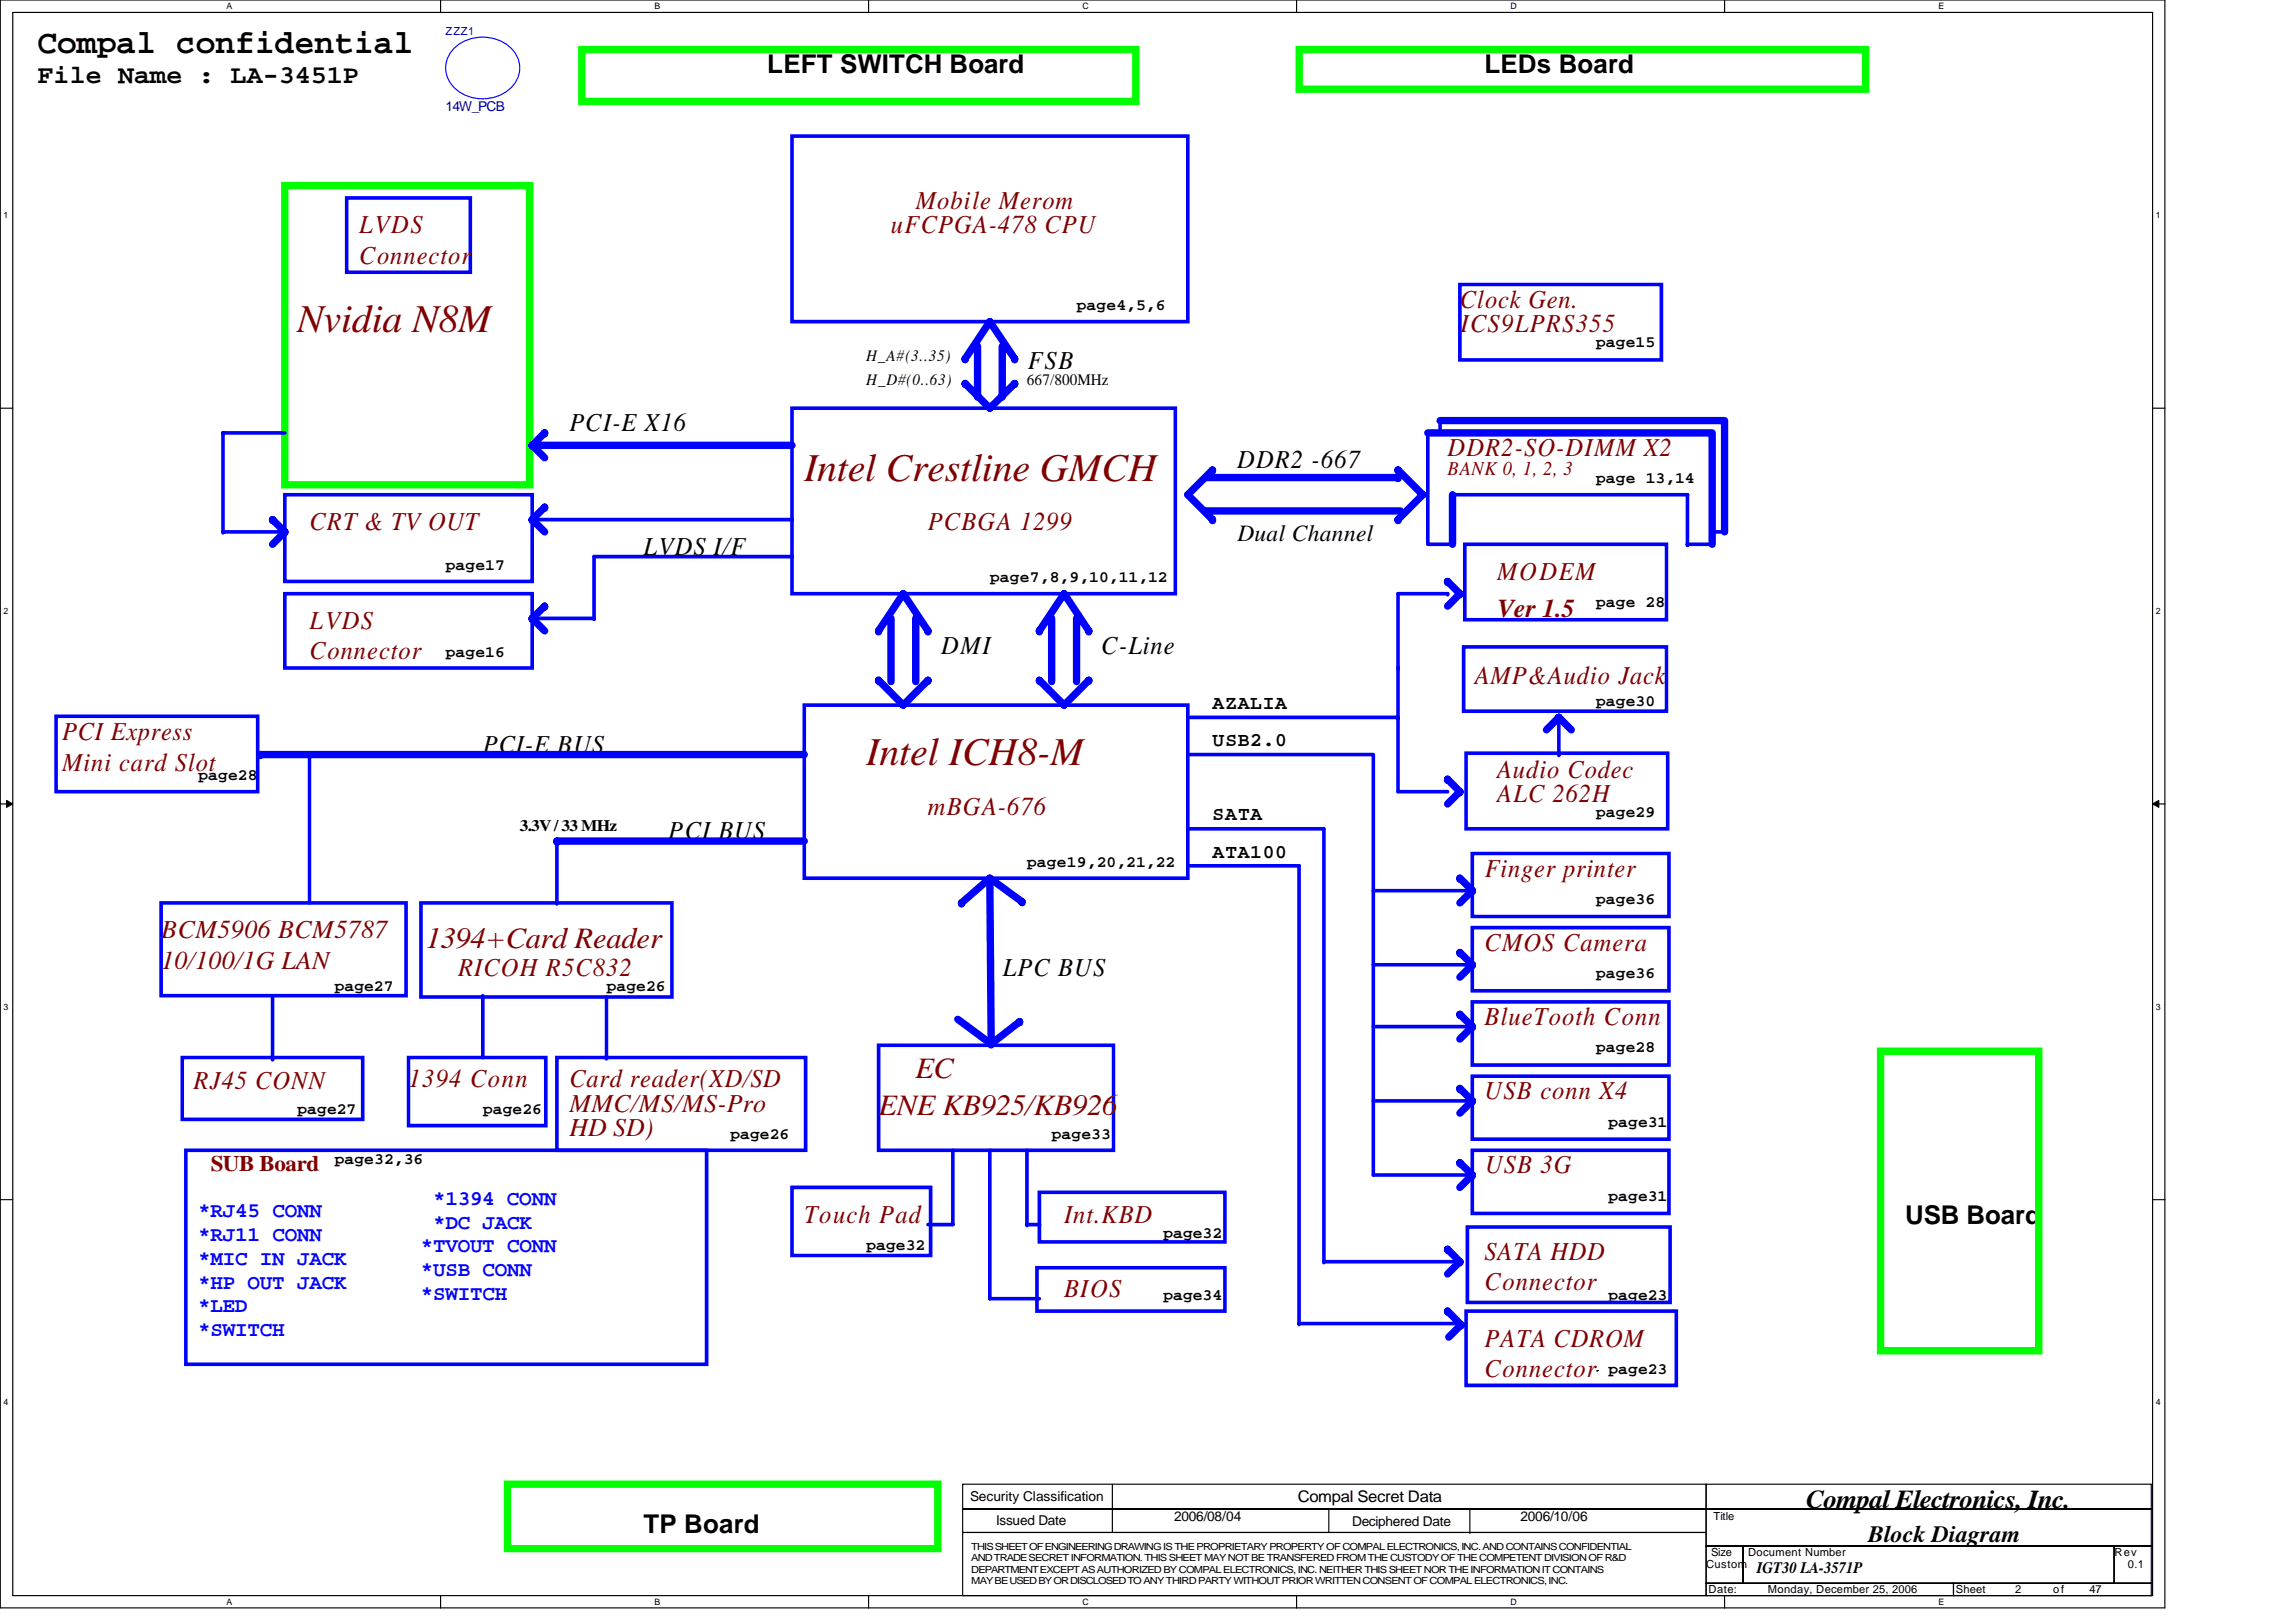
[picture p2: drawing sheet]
<svg xmlns="http://www.w3.org/2000/svg" width="297mm" height="210mm" viewBox="0 0 297 210" stroke-linecap="round" stroke-linejoin="round" font-family="sans-serif">
<defs><g id="words">
<g font-size="5.1" fill="#800000">
<text x="38.5" y="43">Nvidia N8M</text>
<text x="104.1" y="62.2">Intel Crestline GMCH</text>
<text x="112.1" y="99">Intel ICH8-M</text>
</g>
<text font-size="4.3" x="4.8" y="6.8">Compal confidential</text>
<g font-size="3.8" fill="#800000">
<text x="55.1" y="122.7">1394+Card Reader</text>
<text x="118.4" y="139.4">EC</text>
<text x="113.7" y="144.3">ENE KB925/KB926</text>
</g>
<g font-size="3.3">
<text x="4.8" y="10.8">File Name : LA-3451P</text>
<text x="99.3" y="9.5">LEFT SWITCH Board</text>
<text x="192.1" y="9.5">LEDs Board</text>
<text x="133" y="47.8">FSB</text>
<text x="73.7" y="55.8">PCI-E X16</text>
<text x="160.1" y="60.6">DDR2 -667</text>
<text x="83.3" y="71.8">LVDS I/F</text>
<text x="121.8" y="84.6">DMI</text>
<text x="142.5" y="84.6">C-Line</text>
<text x="62.5" y="97.4">PCI-E BUS</text>
<text x="86.5" y="108.6">PCI BUS</text>
<text x="129.7" y="126.2">LPC BUS</text>
<text x="246.5" y="158.3">USB Board</text>
<text x="233.7" y="195.1">Compal Electronics, Inc.</text>
<text x="83.3" y="198.3">TP Board</text>
</g>
<g font-size="3.3" fill="#800000">
<text x="118.5" y="27">Mobile Merom</text>
<text x="46.5" y="30.2">LVDS</text>
<text x="46.5" y="34.1">Connector</text>
<text x="115.3" y="30.2">uFCPGA-478 CPU</text>
<text x="188.9" y="39.8">Clock Gen.</text>
<text x="189" y="43">ICS9LPRS355</text>
<text x="187.3" y="59">DDR2-SO-DIMM X2</text>
<text x="40" y="68.6">CRT &amp; TV OUT</text>
<text x="120.1" y="68.6">PCBGA 1299</text>
<text x="193.7" y="75">MODEM</text>
<text x="40" y="81.4">LVDS</text>
<text x="193.7" y="79.8">Ver 1.5</text>
<text x="40" y="85.3">Connector</text>
<text x="190.8" y="88.4">AMP&amp;Audio Jack</text>
<text x="8" y="95.8">PCI Express</text>
<text x="8" y="99.7">Mini card Slot</text>
<text x="193.7" y="100.6">Audio Codec</text>
<text x="120.1" y="105.4">mBGA-676</text>
<text x="193.7" y="103.8">ALC 262H</text>
<text x="192.1" y="113.4">Finger printer</text>
<text x="20.8" y="121.4">BCM5906 BCM5787</text>
<text x="20.8" y="125.3">10/100/1G LAN</text>
<text x="192.1" y="123">CMOS Camera</text>
<text x="59.3" y="126.2">RICOH R5C832</text>
<text x="192.1" y="132.6">BlueTooth Conn</text>
<text x="25" y="140.9">RJ45 CONN</text>
<text x="52.8" y="140.6">1394 Conn</text>
<text x="73.7" y="140.6">Card reader(XD/SD</text>
<text x="73.7" y="143.8">MMC/MS/MS-Pro</text>
<text x="192.1" y="142.2">USB conn X4</text>
<text x="73.7" y="147">HD SD)</text>
<text x="192.1" y="151.8">USB 3G</text>
<text x="104.1" y="158.2">Touch Pad</text>
<text x="137.7" y="158.2">Int.KBD</text>
<text x="137.7" y="167.8">BIOS</text>
<text x="192.1" y="163">SATA HDD</text>
<text x="192.1" y="166.9">Connector</text>
<text x="192.1" y="174.2">PATA CDROM</text>
<text x="192.1" y="178.1">Connector</text>
</g>
<g font-size="3">
<text x="160.1" y="69.9">Dual Channel</text>
<text x="241.7" y="199.6">Block Diagram</text>
</g>
<text font-size="2.9" fill="#800000" x="27.3" y="151.4">SUB Board</text>
<g font-size="2.7" fill="#00f">
<text x="56" y="155.9">*1394 CONN</text>
<text x="25.7" y="157.5">*RJ45 CONN</text>
<text x="25.7" y="160.6">*RJ11 CONN</text>
<text x="56" y="159">*DC JACK</text>
<text x="25.7" y="163.6">*MIC IN JACK</text>
<text x="25.7" y="166.7">*HP OUT JACK</text>
<text x="54.5" y="162">*TVOUT CONN</text>
<text x="54.5" y="165.1">*USB CONN</text>
<text x="25.6" y="169.8">*LED</text>
<text x="25.7" y="172.8">*SWITCH</text>
<text x="54.5" y="168.2">*SWITCH</text>
</g>
<text font-size="2.5" fill="#800000" x="187.3" y="61.5">BANK 0, 1, 2, 3</text>
<g font-size="2.5">
<text x="156.9" y="91.8">AZALIA</text>
<text x="156.9" y="96.6">USB2.0</text>
<text x="156.9" y="106.2">SATA</text>
<text x="156.9" y="111">ATA100</text>
</g>
<g font-size="2.1">
<text x="139.3" y="40.2">page4,5,6</text>
<text x="112.1" y="46.7">H_A#(3..35)</text>
<text x="206.5" y="45">page15</text>
<text x="112.1" y="49.8">H_D#(0..63)</text>
<text x="132.9" y="49.8">667/800MHz</text>
<text x="206.5" y="62.5">page 13,14</text>
<text x="57.7" y="73.7">page17</text>
<text x="128.1" y="75.4">page7,8,9,10,11,12</text>
<text x="206.5" y="78.5">page 28</text>
<text x="57.7" y="85">page16</text>
<text x="206.5" y="91.4">page30</text>
<text x="25.7" y="101">page28</text>
<text x="67.3" y="107.5">3.3V / 33 MHz</text>
<text x="206.5" y="105.7">page29</text>
<text x="132.9" y="112.2">page19,20,21,22</text>
<text x="206.5" y="117">page36</text>
<text x="43.3" y="128.2">page27</text>
<text x="78.5" y="128.2">page26</text>
<text x="206.5" y="126.6">page36</text>
<text x="206.5" y="136.2">page28</text>
<text x="38.5" y="144.2">page27</text>
<text x="62.5" y="144.2">page26</text>
<text x="94.5" y="147.4">page26</text>
<text x="136.1" y="147.4">page33</text>
<text x="208.1" y="145.8">page31</text>
<text x="43.3" y="150.6">page32,36</text>
<text x="208.1" y="155.4">page31</text>
<text x="112.1" y="161.8">page32</text>
<text x="150.5" y="160.2">page32</text>
<text x="150.5" y="168.2">page34</text>
<text x="208.1" y="168.2">page23</text>
<text x="208.1" y="177.8">page23</text>
<text x="167.9" y="194.4">Compal Secret Data</text>
<text x="227.3" y="203.5">IGT30 LA-3571P</text>
</g>
<text font-size="1.8" fill="#000080" x="57.7" y="14.4">14W_PCB</text>
<g font-size="1.8">
<text x="125.5" y="194.2">Security Classification</text>
<text x="128.9" y="197.3">Issued Date</text>
<text x="151.9" y="196.8">2006/08/04</text>
<text x="174.9" y="197.4">Deciphered Date</text>
<text x="196.7" y="196.8">2006/10/06</text>
</g>
<text font-size="1.4" fill="#000080" x="57.7" y="4.5">ZZZ1</text>
<g font-size="1.4">
<text x="221.7" y="196.7">Title</text>
<text x="220.7" y="202.9">Custom</text>
<text x="221.4" y="201.3">Size</text>
<text x="226.2" y="201.3">Document Number</text>
<text x="273.6" y="201.3">Rev</text>
<text x="275.3" y="202.9">0.1</text>
<text x="221" y="206.1">Date:</text>
<text x="228.7" y="206.1">Monday, December 25, 2006</text>
<text x="253" y="206.1">Sheet</text>
<text x="260.7" y="206.1">2</text>
<text x="265.6" y="206.1">of</text>
<text x="270.3" y="206.1">47</text>
</g>
<g font-size="1.3">
<text x="125.7" y="200.5">THIS SHEET OF ENGINEERING DRAWING IS THE PROPRIETARY PROPERTY OF COMPAL ELECTRONICS, INC. AND CONTAINS CONFIDENTIAL</text>
<text x="125.7" y="202">AND TRADE SECRET INFORMATION. THIS SHEET MAY NOT BE TRANSFERED FROM THE CUSTODY OF THE COMPETENT DIVISION OF R&amp;D</text>
<text x="125.7" y="203.5">DEPARTMENT EXCEPT AS AUTHORIZED BY COMPAL ELECTRONICS, INC. NEITHER THIS SHEET NOR THE INFORMATION IT CONTAINS</text>
<text x="125.7" y="204.9">MAY BE USED BY OR DISCLOSED TO ANY THIRD PARTY WITHOUT PRIOR WRITTEN CONSENT OF COMPAL ELECTRONICS, INC.</text>
</g>
<g font-size="1.1">
<text x="29.3" y="1.2">A</text>
<text x="84.7" y="1.2">B</text>
<text x="140" y="1.2">C</text>
<text x="195.4" y="1.2">D</text>
<text x="250.8" y="1.2">E</text>
<text x=".4" y="28.2">1</text>
<text x="278.9" y="28.2">1</text>
<text x=".4" y="79.4">2</text>
<text x="278.9" y="79.4">2</text>
<text x=".4" y="130.6">3</text>
<text x="278.9" y="130.6">3</text>
<text x=".4" y="181.8">4</text>
<text x="278.9" y="181.8">4</text>
<text x="29.3" y="207.6">A</text>
<text x="84.7" y="207.6">B</text>
<text x="140" y="207.6">C</text>
<text x="195.4" y="207.6">D</text>
<text x="250.8" y="207.6">E</text>
</g>
</g></defs>
<path d="M0 0h280.1v208h-280.1zM1.6 1.6h276.9v204.8h-276.9z" fill="none" stroke="#000" stroke-width=".15"/>
<g fill="#fff">
<path d="M29.3 .2h.8v1.2h-.8z"/>
<path d="M29.3 206.6h.8v1.3h-.8z"/>
</g>
<path d="M57 0v1.6M57 206.4v1.6" fill="none" stroke="#000" stroke-width=".15"/>
<g fill="#fff">
<path d="M84.7 .2h.7v1.2h-.7z"/>
<path d="M84.7 206.6h.7v1.3h-.7z"/>
</g>
<path d="M112.4 0v1.6M112.4 206.4v1.6" fill="none" stroke="#000" stroke-width=".15"/>
<g fill="#fff">
<path d="M140 .2h.8v1.2h-.8z"/>
<path d="M140 206.6h.8v1.3h-.8z"/>
</g>
<path d="M167.7 0v1.6M167.7 206.4v1.6" fill="none" stroke="#000" stroke-width=".15"/>
<g fill="#fff">
<path d="M195.4 .2h.8v1.2h-.8z"/>
<path d="M195.4 206.6h.8v1.3h-.8z"/>
</g>
<path d="M223.1 0v1.6M223.1 206.4v1.6" fill="none" stroke="#000" stroke-width=".15"/>
<g fill="#fff">
<path d="M250.8 .2h.7v1.2h-.7z"/>
<path d="M250.8 206.6h.7v1.3h-.7z"/>
<path d="M.4 27.2h.7v1.3h-.7z"/>
<path d="M278.9 27.2h.6v1.3h-.6z"/>
<path d="M.4 78.4h.7v1.3h-.7z"/>
<path d="M278.9 78.4h.6v1.3h-.6z"/>
</g>
<path d="M0 52.8h1.6M278.5 52.8h1.6" fill="none" stroke="#000" stroke-width=".15"/>
<g fill="#fff">
<path d="M.4 129.6h.7v1.3h-.7z"/>
<path d="M278.9 129.6h.6v1.3h-.6z"/>
</g>
<path d="M0 104h1.6M278.5 104h1.6" fill="none" stroke="#000" stroke-width=".15"/>
<path d="M.8 103.5l.8 .5-.8 .5zM278.5 104l.8-.5v1z" fill="#000" stroke="#000" stroke-width=".13"/>
<g fill="#fff">
<path d="M.4 180.8h.7v1.3h-.7z"/>
<path d="M278.9 180.8h.6v1.3h-.6z"/>
</g>
<g fill="none" stroke="#000" stroke-width=".15">
<path d="M0 155.2h1.6M278.5 155.2h1.6M206.6 177.3h.1M206.6 177.3h.2M124.5 192h96.2v3.2h-96.2zM124.5 195.2h96.2v3.1h-96.2zM124.5 198.3h96.2v8.1h-96.2zM143.9 195.2h.1M143.9 195.2v3.1M143.9 192v3.2M171.9 195.2v3.1M190.2 198.3h.1"/>
<path d="M190.2 195.2v3.1M220.7 192h57.6v3.2h-57.6zM220.7 195.2h57.6v4.8h-57.6zM220.7 200h4.8v4.8h-4.8zM220.7 204.8h32v1.6h-32zM225.5 200h48v4.8h-48zM252.7 204.8h25.6v1.6h-25.6zM273.5 200h4.8v4.8h-4.8z"/>
</g>
<g fill="none" stroke="#00f" stroke-width=".47">
<path d="M102.5 17.6h51.2v24h-51.2zM44.8 25.6h16.1v9.6h-16.1zM188.9 36.8h26v9.8h-26zM28.8 56v12.8M28.8 56h.1M28.8 56h8M102.5 52.8h49.6v24h-49.6zM184.7 56v14.4h3.2M186.3 56h.1M186.3 54.4v1.6M28.8 68.8h.1M28.8 68.8h8"/>
<path d="M36.8 64h32.1v11.2h-32.1zM36.8 76.8h32.1v9.6h-32.1zM68.9 67.2h33.6M102.5 72h-25.6v8M102.5 67.2h.1M102.5 72h.1M187.3 76.8h.1M187.3 76.8h-6.4v9.6M187.9 64h30.4M189.5 70.4h26.1v9.8h-26.1zM218.3 70.4h.1M218.3 64h.1"/>
<path d="M218.3 70.4h3.2M218.3 64v6.4M221.5 68.8h.1M221.5 68.8h1.6M7.3 92.7h26v9.7h-26zM40 97.6v19.2M68.9 80h8M76.9 80h.1M104.1 91.2h49.6v22.4h-49.6zM153.7 97.6h24v54.4h12.8M153.7 92.8h27.2M180.9 86.4v16h6.4"/>
<path d="M180.9 86.4h.1M180.9 92.8h.1M189.4 83.7h26.2v8.3h-26.2zM189.7 97.5h26v9.7h-26zM201.7 97.6h.1M201.7 92.8v4.8M20.8 116.8h31.7v12h-31.7zM54.5 116.8h32.4v12.2h-32.4zM72 116.8h.1M72 108.8v8M153.7 112h14.4v59.2M153.7 107.2h17.6v56"/>
<path d="M177.7 115.2h12.8M190.5 115.2h.1M190.5 110.4h25.4v8.2h-25.4zM23.6 136.8h23.3v8h-23.3zM35.3 137h.1M35.3 129v8M52.8 136.8h17.8v8.8h-17.8zM62.5 128.8v8M72 136.8h32.2v12h-32.2zM78.5 129v8M113.7 135.2h30.4v13.6h-30.4zM177.7 124.8h12.8"/>
<path d="M177.7 132.8h12.8M190.5 132.8h.1M190.5 129.6h25.4v8.2h-25.4zM190.5 120h25.4v8.2h-25.4zM190.5 139.2h25.4v8.2h-25.4zM24 148.8h67.4v27.7h-67.4zM102.5 153.6h17.9v8.8h-17.9zM123.3 148.8v9.6h-3.2M128.1 148.8v19.2h6.4M132.9 158.4h.1M132.9 158.4h1.6M132.9 148.8v9.6"/>
<path d="M134.5 154.3h24v6.4h-24zM134.5 158.4h.1M177.7 142.4h12.8M189.8 158.7h26.3v9.8h-26.3zM190.5 142.4h.1M190.5 152h.1M190.5 148.8h25.4v8.2h-25.4zM134.2 164h24.3v5.6h-24.3zM168.1 171.2h.1M168.1 171.2h20.8M171.3 163.2h.1M171.3 163.2h17.6"/>
<path d="M188.9 163.2h.1M189.7 169.6h27.2v9.6h-27.2z"/>
</g>
<g fill="none" stroke="#00f" stroke-width=".95">
<path d="M68.9 57.6h33.6M68.9 57.6h.1M68.9 57.6l1.6 1.6M70.5 56h.1M70.5 56l-1.6 1.6M124.9 49.6h.1M124.9 46.4h.1M124.9 46.4l3.2-4.8 3.2 4.8M124.9 49.6l3.2 3.2 3.2-3.2M126.5 44.8v6.6M129.7 44.8v6.6M131.3 46.4h.1"/>
<path d="M131.3 49.6h.1M184.7 56h36.8v14.4M186.3 54.4h36.8v14.4M35.3 67.2h.1M35.3 67.2l1.5 1.6M36.8 68.8h.1M36.8 68.8l-1.5 1.6M68.9 67.2h.1M68.9 67.2l1.6 1.6M70.5 78.4h.1M70.5 65.6h.1M70.5 78.4l-1.6 1.6"/>
<path d="M70.5 65.6l-1.6 1.6M156.1 66.1h25.1M156.1 61.8h24.8M156.9 67.2h.1M156.9 60.8h.1M156.9 60.8l-3.2 3.2 3.2 3.2M180.9 67.2h.1M180.9 60.8h.1M180.9 61.8h.1M180.9 60.8l3.2 3.2-3.2 3.2M187.3 75.2h.1M187.3 75.2l1.6 1.6"/>
<path d="M187.9 64v6.4M188.9 76.8h.1M188.9 76.8l-1.6 1.6M33.7 97.6h.1M33.7 97.6h70.4M68.9 80h.1M68.9 80l1.6 1.6M113.7 88h.1M113.7 81.6h.1M113.7 81.6l3.2-4.8 3.2 4.8M113.7 88l3.2 3.2 3.2-3.2M115.3 80v8.2"/>
<path d="M118.5 80v8.2M120.1 81.6h.1M120.1 88h.1M134.5 88h.1M134.5 81.6h.1M134.5 81.6l3.2-4.8 3.2 4.8M134.5 88l3.2 3.2 3.2-3.2M136.1 80v8.2M139.3 80v8.2M140.9 81.6h.1M140.9 88h.1M201.7 92.8h.1"/>
<path d="M201.7 92.8l-1.6 1.6M201.7 92.8l1.6 1.6M72 108.8h.1M72 108.8h32.1M124.4 116.8h.1M128.1 113.6l.1 20.5M128.1 113.6l-3.7 3.2M128.1 113.6l4.1 3.1M132.2 116.7h.1M187.3 100.8h.1M187.3 100.8l1.6 1.6M188.9 102.4h.1"/>
<path d="M188.9 113.6h.1M188.9 102.4l-1.6 1.6M188.9 113.6l1.6 1.6M190.5 115.2h.1M190.5 115.2l-1.6 1.6M123.9 131.9l4.3 3.2M128.2 135.1h.1M131.9 132.2h.1M131.9 132.2l-3.7 2.9M188.9 131.2h.1M188.9 123.2h.1M188.9 131.2l1.6 1.6"/>
<path d="M188.9 123.2l1.6 1.6M190.5 132.8h.1M190.5 124.8h.1M190.5 132.8l-1.6 1.6M190.5 124.8l-1.6 1.6M188.9 140.8h.1M188.9 150.4h.1M188.9 140.8l1.6 1.6M188.9 150.4l1.6 1.6M190.5 142.4h.1M190.5 152h.1M190.5 142.4l-1.6 1.6"/>
<path d="M190.5 152l-1.6 1.6M187.3 161.6h.1M187.3 169.6h.1M187.3 161.6l1.6 1.6M187.3 169.6l1.6 1.6M188.9 163.2h.1M188.9 163.2l-1.6 1.6M189 171.4h.1M189 171.4l-1.6 1.6"/>
</g>
<path d="M75.3 6.4h71.6v6.7h-71.6zM168.1 6.4h73.3v5.1h-73.3zM36.8 24h31.7v38.7h-31.7zM243.3 136h20.5v38.8h-20.5zM65.7 192h55.6v8.4h-55.6z" fill="none" stroke="#0f0" stroke-width=".95"/>
<path d="M58.8 6.2a5.4 5.4 0 0 1 7.8 .6 3.5 3.5 0 0 1-1.1 5 5.4 5.4 0 0 1-7.2-1 3.5 3.5 0 0 1 .5-4.6z" fill="none" stroke="#00f" stroke-width=".15"/>
<use href="#words"/>
</svg>
